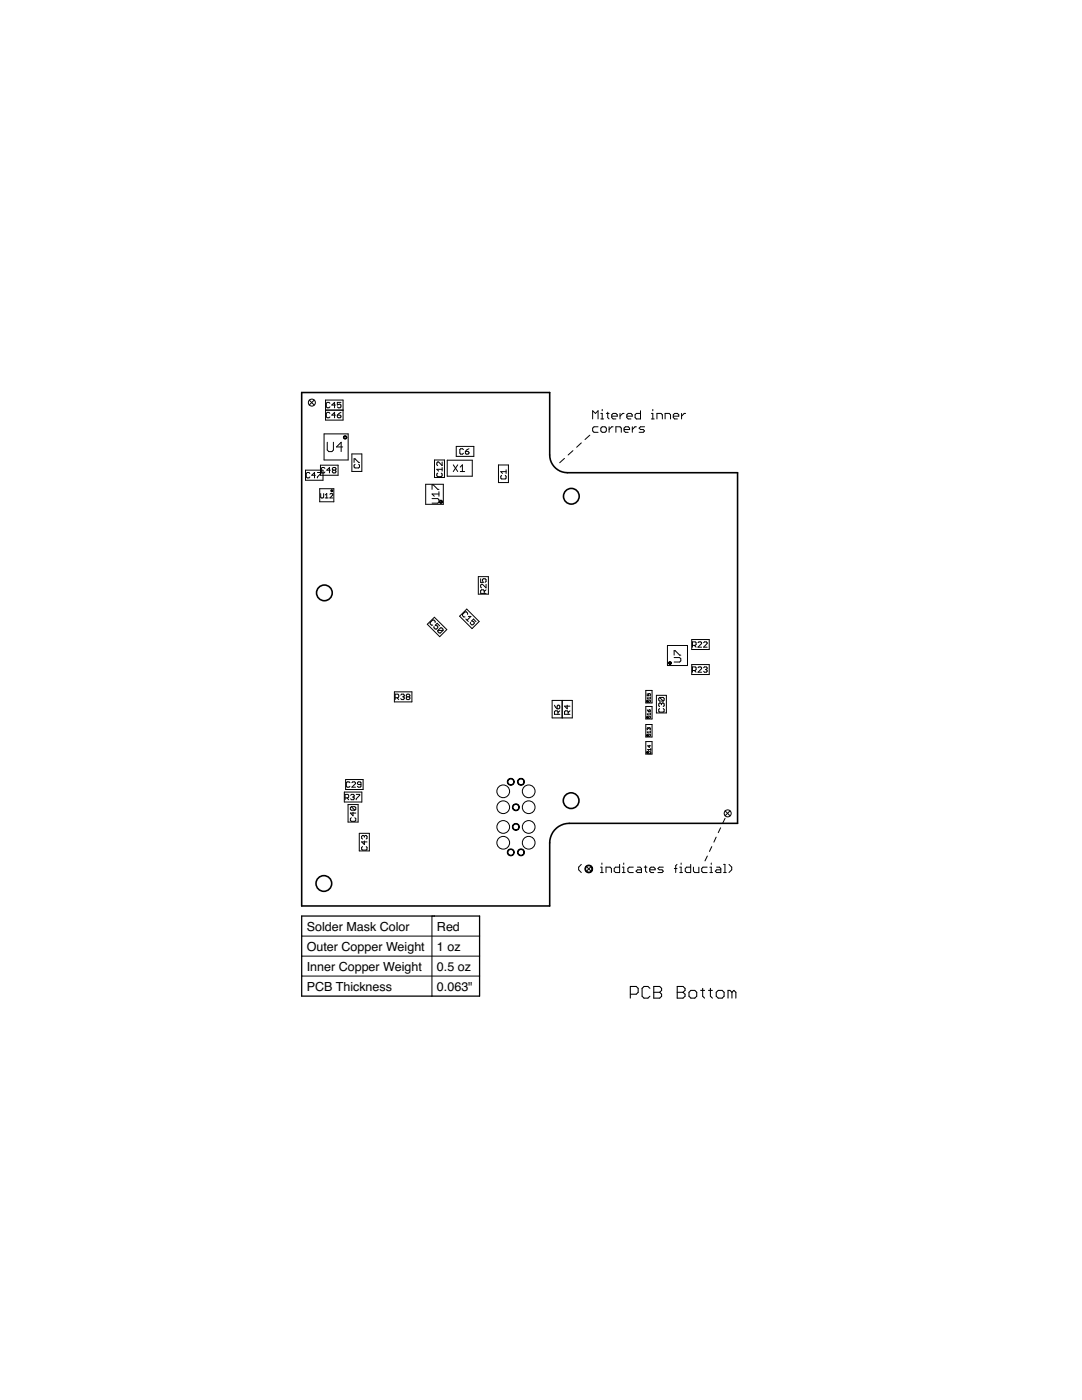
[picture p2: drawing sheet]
<svg xmlns="http://www.w3.org/2000/svg" width="216mm" height="279mm" viewBox="0 0 216 279" stroke-linecap="round" stroke-linejoin="round" font-family="sans-serif">
<defs><g id="words">
<g font-size="2.5">
<text x="61.2" y="185.8">Solder Mask Color</text>
<text x="87.2" y="185.8">Red</text>
<text x="61.2" y="189.8">Outer Copper Weight</text>
<text x="87.2" y="189.8">1 oz</text>
<text x="61.2" y="193.8">Inner Copper Weight</text>
<text x="61.2" y="197.8">PCB Thickness</text>
<text x="87.2" y="193.8">0.5 oz</text>
<text x="87.2" y="197.8">0.063&quot;</text>
</g>
</g></defs>
<g fill="none" stroke="#000" stroke-width=".32">
<path d="M60.2 78.3h49.5v12.5a3.6 3.6 0 0 0 3.5 3.5h34v70h-33.6a3.9 3.9 0 0 0-3.9 3.9v12.6h-49.5z"/>
<circle cx="114" cy="99" r="1.57"/>
<circle cx="64.7" cy="118.3" r="1.57"/>
<circle cx="114" cy="159.8" r="1.57"/>
<circle cx="64.6" cy="176.3" r="1.57"/>
</g>
<g fill="none" stroke="#000" stroke-width=".21">
<path d="M125.8 198.4h1.2l.3-.4v-.7l-.3-.4h-1.2v2.3M129.7 197.3l-.4-.4h-.8l-.4 .4v1.5l.4 .4h.8l.4-.4M130.5 196.9h1.1l.4 .4v.4l-.4 .3 .4 .4v.4l-.4 .4h-1.1zM130.5 198h1.1M135.1 196.9h1.2l.4 .4v.4l-.4 .3 .4 .4v.4l-.4 .4h-1.2zM135.1 198h1.2M137.5 198l.4-.3h.7l.4 .3v.8l-.4 .4h-.7l-.4-.4zM139.8 197.7h.8M140.2 197.3v1.5l.4 .4M141.4 197.7h.8M141.8 197.3v1.5l.4 .4M142.9 198l.4-.3h.8l.4 .3v.8l-.4 .4h-.8l-.4-.4z"/>
<path d="M146 198l-.4-.3h-.3v1.5M146 198v1.2M146 198l.4-.3 .4 .3v1.2"/>
</g>
<g fill="none" stroke="#000" stroke-width=".2">
<path d="M61.7 79.8l1 1M62.7 79.8l-1 1M65 79.8h3.5v4h-3.5zM61 93.8h3.5v2h-3.5zM61.8 94.5l-.1-.2h-.4l-.2 .2v.7l.2 .2h.4l.1-.2M62.9 94.8h-.7l.6-.5v1.1M63.3 94.3h.7v.2l-.7 .7v.2M63.8 97.5h2.8v2.6h-2.8zM63.9 92.8h3.6v2h-3.6zM64 98.5v.7l.1 .2 .5-.2v-.7M64.7 86.6h4.8v5.2h-4.8zM64.8 93.5l-.2-.2h-.3l-.2 .2v.7l.2 .2h.3l.2-.2"/>
<path d="M64.9 99.4h.6M64.9 98.8l.3-.3v.9M65 81.9h3.5M65.3 88.3v1.5l.3 .3h.6l.3-.3v-1.5M65.8 80.5l-.2-.2h-.3l-.2 .2v.7l.2 .2h.3l.2-.2M65.8 82.5l-.2-.2h-.3l-.2 .2v.7l.2 .2h.3l.2-.2M65.8 98.6l.2-.1 .4 .1-.6 .8h.6M65.9 93.8h-.7l.5-.5v1.1M66.5 93.8h.4M66.5 93.8l-.2-.1 .2-.4h.4l.1 .2-.1 .3M66.5 93.8l-.2 .2 .2 .4h.4l.1-.2-.1-.4M66.9 80.8h-.7l.6-.5v1.1"/>
<path d="M66.9 82.8h-.7l.6-.5v1.1M67.3 82.8h.6l.1 .4-.1 .2h-.4l-.2-.2zM68 80.3h-.7v.5l.6-.1 .1 .1v.4l-.1 .2h-.4l-.2-.2M68 82.3l-.7 .5M68.4 89.2h-1.3l1-.9v1.8M70.2 90.6h2v3.5h-2zM70.7 92.3v-.7h.1l.8 .7h.1M70.8 92.7l-.1 .1v.4l.1 .2h.8l.1-.2v-.4l-.1-.1M84.9 96.6h3.6v4h-3.6zM86.2 97.7v-.9h.2l1 .9h.2M86.2 99.5h1.2l.2 .2v.5l-.2 .2h-1.2M86.7 91.8h2v3.5h-2z"/>
<path d="M87.3 94.4l-.1 .2v.4l.1 .1h.8l.1-.1v-.4l-.1-.2M87.6 98.1v.9M87.6 98.6h-1.4l.5 .4M88.2 92.2v.7l-.7-.7-.3 .2v.4l.1 .1M88.2 93.3v.7M88.2 93.7h-1l.3 .3M89.2 91.8h5v3.2h-5zM90.4 92.8l.9 1.3M91 89.1h3.6v2h-3.6zM91.3 92.8l-.9 1.3M91.8 93.2l.5-.4v1.3M91.8 94.1h.9"/>
<path d="M92.5 89.7l-.2-.1h-.4l-.1 .1v.7l.1 .2h.4l.2-.2M92.9 90.1h.5l.2 .3-.2 .2h-.4l-.1-.2zM93.6 89.6l-.7 .5M99.5 92.8h2v3.5h-2zM100.1 94.9l-.2 .2v.3l.2 .2h.7l.2-.2v-.3l-.2-.2M101 93.8v.7M101 94.1h-1.1l.4 .4M112.6 91.5l-.9 .9M114.3 89.9l-.9 .9M116 88.4l-.9 .9M117.7 86.8l-1 .9M118.3 83.6v-1.6l.5 .5 .5-.5v1.6"/>
<path d="M119.3 85.2h-.8l-.2 .2v.6l.2 .3h.8M119.9 82.5h.3v1.1M119.9 83.6h.5M120.2 81.7v.3M120.2 85.2h.5l.3 .2v.6l-.3 .3h-.5l-.3-.3v-.6zM121 82.5h.5M121.3 82.3v1l.2 .3M121.5 85.2v1.1M122.1 83.1h1.1v-.3l-.3-.3h-.6l-.2 .3v.5l.2 .3h.6M122.3 85.2h-.2l-.6 .5M122.9 86.3v-1.1h.8l.3 .2v.9M123.7 82.5v1.1"/>
<path d="M124.5 82.5h-.3l-.5 .6M124.5 85.7h1.1v-.3l-.3-.2h-.5l-.3 .2v.6l.3 .3h.5M125.1 83.1h1.1v-.3l-.3-.3h-.6l-.2 .3v.5l.2 .3h.6M126.2 85.2v1.1M127 85.2h-.3l-.5 .5M127.8 82v1.6h-.8l-.3-.3v-.5l.3-.3h.8M128.6 85.2h-.8l-.3 .2 .3 .3h.6l.2 .3-.2 .3h-.9M130 82.5h.3v1.1M130 83.6h.5M130.3 81.7v.3M131.1 83.6v-1.1h.8l.3 .3v.8M132.7 83.6v-1.1h.8l.3 .3v.8"/>
<path d="M134.3 83.1h1.1v-.3l-.2-.3h-.6l-.3 .3v.5l.3 .3h.6M136 82.5v1.1M136.8 82.5h-.3l-.5 .6M95.4 115.1h2.1v3.5h-2.1zM95.9 115.5v.7h.5l-.1-.3 .1-.4h.4l.2 .2v.3l-.2 .2M96.6 118.4v-.5l-.2-.2h-.3l-.2 .2v.5h1.1M97 117.7l-.4 .4M97 116.6v.7l-.7-.7-.4 .2v.3l.2 .2M78.7 138.1h3.5v2h-3.5zM78.8 139.3h.6l.2-.2v-.4l-.2-.2h-.6v1.1M79.2 139.3l.4 .3M80 138.7l.1-.2h.4l.2 .2-.2 .4"/>
<path d="M80.3 139.1h.2M80.5 139.1l.2 .2-.2 .3h-.4l-.1-.2M81.2 139.1l-.1-.2 .1-.4h.4l.2 .2-.2 .4M81.2 139.1h.4M81.2 139.1l-.1 .2 .1 .3h.4l.2-.2-.2-.3M85.3 124.6l1.4-1.4 2.5 2.4-1.5 1.5zM86.8 124.2v-.2l-.2-.3h-.3l-.5 .5v.3l.3 .3h.2M87.4 125.8l.5-.5h.2l.3 .3v.2M87.4 125.8v.3l.2 .2h.3l.5-.5M87.4 125.8h1M87.7 124.9l-.5-.5-.4 .4 .4 .1 .2 .4-.3 .2h-.3l-.2-.2v-.3M91.7 123l1.4-1.4 2.5 2.4-1.4 1.5z"/>
<path d="M92.9 123.5l.6 .5M93.3 122.6v-.2l-.3-.3h-.2l-.5 .5v.3l.2 .2h.3M93.5 123h.5l-.8 .8M95 124.1l-.5-.6-.4 .4 .5 .3v.2l-.2 .3h-.3l-.2-.3v-.2M110.2 139.8h4v3.5h-4zM112.2 139.8v3.5M128.9 137.8h1.2v2.5h-1.2zM129.1 138.4v.5h.4l-.2-.3 .2-.2 .3 .1-.1 .4M129.1 139.7l.7 .1-.1 .3h-.6M129.8 139.3h-.7l.2 .2M129.8 139.1v.4M131 138.8h2v3.5h-2z"/>
<path d="M131.6 139.2l-.2 .2v.3l.2 .2h.7M131.6 139.2h.7l.2 .2v.3l-.2 .2M131.6 139.2l.7 .7M133.2 128.8h4v4h-4zM134.5 131.2h1.1l.2 .3v.4l-.2 .2h-1.1M134.5 130.7v-.8h.2l.9 .8h.2M138 127.6h3.5v2h-3.5zM138 132.6h3.5v2h-3.5zM138.2 128.8h.5l.2-.2v-.3l-.2-.2h-.5v1.1M138.2 133.8h.5l.2-.2v-.3l-.2-.2h-.5v1.1M138.5 128.8l.4 .4M138.5 133.8l.4 .4"/>
<path d="M139.3 128.3l.2-.2h.3l.2 .2v.1l-.7 .8h.7M139.3 133.3l.2-.2h.3l.2 .2v.2l-.7 .7h.7M140.4 128.3l.2-.2h.3l.2 .2v.1l-.7 .8h.7M140.4 133.3l.2-.2h.3l.2 .2-.2 .3M140.8 133.6h.1M140.9 133.6l.2 .2-.2 .4h-.3l-.2-.2M68.7 158.1h3.5v2h-3.5zM68.9 159.2h.5l.2-.1v-.4l-.2-.2h-.5v1.1M69 155.6h3.5v2h-3.5zM69.2 159.2l.4 .4M69.8 156.2l-.2-.2h-.3l-.2 .2v.7l.2 .2h.3l.2-.2M70 158.7l.1-.2h.4l.2 .2-.2 .4"/>
<path d="M70.2 156.2l.2-.2h.4l.1 .2v.2l-.7 .7h.7M70.3 159.1h.2M70.5 159.1l.2 .1-.2 .4h-.4l-.1-.2M71.1 158.5h.7l-.7 1.1M72 156.6h-.5l-.2-.2 .2-.4h.4l.1 .2v.7l-.1 .2h-.4l-.2-.2M110.6 140.7l.6 .8M111.3 142.6v-.6l-.1-.1h-.4l-.2 .1v.6h1.1M111.3 140.7l.4 .2v.4l-.2 .2h-.3v-.6zM111.7 141.9l-.4 .3M113.2 140.7v.8l-.6-.6h1.1M113.4 142.6v-.6l-.2-.1h-.4l-.2 .1v.6h1.1M113.7 141.9l-.3 .3"/>
<path d="M128.9 141h1.2v2.5h-1.2zM128.9 144.6h1.2v2.5h-1.2zM128.9 148h1.2v2.5h-1.2zM129.1 141.6l.4 .4M129.1 146.5l.7 .1-.1 .3h-.6M129.1 142.9l.7 .1-.1 .3h-.6M129.2 150l.7 .1-.1 .3h-.6M129.5 145.4l-.2-.2-.2 .2 .1 .2M129.5 141.8l.2-.2 .1 .3-.3 .1zM129.5 145.4l.1-.2 .2 .2-.1 .2M129.5 145.4h.1M129.6 148.7v.5l-.4-.4h.7"/>
<path d="M129.8 142.3v.4M129.8 145.9v.4M129.8 146.1h-.7l.2 .2M129.8 142.5h-.7l.2 .2M129.9 149.4v.4M129.9 149.6h-.7l.3 .2M131.6 141.4l-.2 .2v.3l.2 .2h.7l.2-.2v-.3l-.2-.2M132 140.5l-.2-.2-.4 .2v.3l.2 .2M132 140.5l.2-.2 .3 .2v.3l-.2 .2M132 140.5v.2M69.4 160.6h2.1v3.5h-2.1zM70.1 163.2l-.2 .2v.3l.2 .2h.7l.2-.2v-.3l-.2-.2"/>
<path d="M70.1 161l-.2 .2v.3l.2 .2h.7M70.1 161h.7l.2 .2v.3l-.2 .2M70.1 161l.7 .7M70.4 162.1v.7l-.5-.5h1.1M71.7 166.3h2v3.5h-2zM72.3 169l-.1 .1v.4l.1 .2h.8l.1-.2v-.4l-.1-.1M72.7 166.9l-.2-.2-.3 .2v.4l.1 .1M72.7 166.9l.2-.2 .3 .2v.4l-.1 .1M72.7 167.8v.8l-.5-.6h1M72.7 166.9v.2M116 172.5l-.5 .6v.5l.5 .5M117 172.9l1 1"/>
<path d="M118 172.9l-1 1M119.8 173.1h.3v1M119.8 174.1h.6M120.1 172.2v.3M120.9 174.1v-1h.8l.3 .2v.8M123.6 172.5v1.6h-.8l-.2-.2v-.6l.2-.2h.8M124.2 173.1h.3v1M124.2 174.1h.5M124.5 172.2v.3M126.4 173.1h-.8l-.3 .2v.6l.3 .2h.8M127.2 173.1h.5l.3 .2v.8h-.8l-.3-.2 .3-.3h.8M128.5 173.1h.6"/>
<path d="M128.8 172.8v1.1l.3 .2M129.6 173.6h1.1v-.3l-.2-.2h-.6l-.3 .2v.6l.3 .2h.6M132.4 173.1h-.8l-.3 .2 .3 .3h.5l.3 .3-.3 .2h-.8M134.6 173.3h.5M135.1 172.5l-.3 .3v1.3M135.6 173.1h.3v1M135.6 174.1h.6M135.9 172.2v.3M137.8 172.5v1.6h-.8l-.3-.2v-.6l.3-.2h.8M138.4 173.1v.8l.2 .2h.8v-1M141.1 173.1h-.8l-.3 .2v.6l.3 .2h.8M141.1 170.8l-.4 1"/>
<path d="M141.6 173.1h.3v1M141.6 174.1h.6M141.9 172.2v.3M142 169l-.4 .9M142.9 167.1l-.4 1M143 173.1h.6l.2 .2v.8h-.8l-.3-.2 .3-.3h.8M143.8 165.2l-.5 1M144.4 174.1h.5M144.4 172.5h.3v1.6M144.7 163.3l-.5 1M144.7 161.8l1 1M145.5 172.5l.5 .6v.5l-.5 .5"/>
<path d="M145.7 161.8l-1 1M60.2 186.8h35.5M60.2 190.8h35.5M60.2 194.8h35.5M86.7 182.8h-.5v16"/>
<circle cx="62.2" cy="80.3" r=".7"/>
<circle cx="100.4" cy="157.9" r="1.27"/>
<circle cx="105.5" cy="157.9" r="1.27"/>
<circle cx="100.4" cy="165" r="1.27"/>
<circle cx="100.4" cy="168.2" r="1.27"/>
<circle cx="100.4" cy="161.1" r="1.27"/>
<circle cx="105.5" cy="165" r="1.27"/>
<circle cx="105.5" cy="168.2" r="1.27"/>
<circle cx="105.5" cy="161.1" r="1.27"/>
<circle cx="145.2" cy="162.3" r=".7"/>
</g>
<g fill="#000" stroke="#000" stroke-width=".2">
<path d="M66.1 97.8h.3v.1h-.3h.3l-.2 .2-.2-.1z" fill-rule="evenodd"/>
<path d="M68.6 87.1a.35 .35 0 0 1 .3-.1 .35 .35 0 0 1 .3 .3h-.1a.22 .22 0 0 1-.3 .2 .22 .22 0 0 1-.1-.4l.5 .2a.35 .35 0 0 1-.4 .3 .35 .35 0 0 1-.2-.5z" fill-rule="evenodd"/>
<path d="M87.8 99.9a.33 .33 0 0 1 .5 .2h-.1a.19 .19 0 0 1-.2 .2 .19 .19 0 0 1-.2-.2 .19 .19 0 0 1 .3-.1l.2 .1a.32 .32 0 0 1-.5 .3 .32 .32 0 0 1 0-.5z" fill-rule="evenodd"/>
<path d="M129 139.8h.3v.2h-.2h.2v.1h-.3z" fill-rule="evenodd"/>
<path d="M133.5 132.1l.4 .1 .1 .1-.4 .2-.1-.1 .1-.2 .4 .1a.28 .28 0 0 1-.2 .3 .28 .28 0 0 1-.3-.1l-.1-.1z" fill-rule="evenodd"/>
<path d="M101.4 155.6a.7 .7 0 0 1 .8-.2 .7 .7 0 0 1 .4 .6h-.1a.58 .58 0 0 1-.8 .5 .58 .58 0 0 1-.2-1 .58 .58 0 0 1 1 .3 .66 .66 0 0 1-.5 1 .66 .66 0 0 1-.8-.8z" fill-rule="evenodd"/>
<path d="M103.4 155.6a.7 .7 0 0 1 .8-.2 .7 .7 0 0 1 .4 .6h-.1a.58 .58 0 0 1-.8 .5 .58 .58 0 0 1-.1-1 .58 .58 0 0 1 .9 .3 .66 .66 0 0 1-.5 1 .66 .66 0 0 1-.7-.8z" fill-rule="evenodd"/>
<path d="M129 146.7h.3l-.1 .1h-.1h.2v.1h-.3z" fill-rule="evenodd"/>
<path d="M129 150.1h.3v.1h-.2h.2v.1h-.3z" fill-rule="evenodd"/>
<path d="M129 143.1h.3v.1h-.2h.2v.1h-.3z" fill-rule="evenodd"/>
<path d="M101.4 169.7a.7 .7 0 0 1 .8-.3 .7 .7 0 0 1 .4 .7h-.1a.58 .58 0 0 1-.8 .5 .58 .58 0 0 1-.2-1 .58 .58 0 0 1 1 .3 .66 .66 0 0 1-.5 .9 .66 .66 0 0 1-.8-.7z" fill-rule="evenodd"/>
<path d="M102.4 164.6a.7 .7 0 0 1 .8-.2 .7 .7 0 0 1 .4 .6h-.1a.58 .58 0 0 1-.8 .5 .58 .58 0 0 1-.1-1 .58 .58 0 0 1 .9 .3 .66 .66 0 0 1-.7 .9 .66 .66 0 0 1-.5-.9z" fill-rule="evenodd"/>
<path d="M102.4 160.7a.7 .7 0 0 1 .8-.2 .7 .7 0 0 1 .4 .6h-.1a.58 .58 0 0 1-.8 .5 .58 .58 0 0 1-.1-1 .58 .58 0 0 1 .9 .3 .66 .66 0 0 1-.5 .9 .66 .66 0 0 1-.8-.7z" fill-rule="evenodd"/>
<path d="M103.4 169.7a.7 .7 0 0 1 .8-.3 .7 .7 0 0 1 .4 .7h-.1a.58 .58 0 0 1-.8 .5 .58 .58 0 0 1-.1-1 .58 .58 0 0 1 .9 .3 .66 .66 0 0 1-.5 .9 .66 .66 0 0 1-.7-.7z" fill-rule="evenodd"/>
<path d="M116.9 172.8a.78 .78 0 0 1 .9-.1 .78 .78 0 0 1 .5 .7h-.2a.63 .63 0 0 1-.9 .5 .63 .63 0 0 1-.1-1 .63 .63 0 0 1 1 .3 .71 .71 0 0 1-.4 1 .71 .71 0 0 1-.9-.4 .77 .77 0 0 1 .1-1z" fill-rule="evenodd"/>
</g>
<path d="M60.2 182.8h35.5v16h-35.5z" fill="none" stroke="#000" stroke-width=".25"/>
<use href="#words"/>
</svg>
